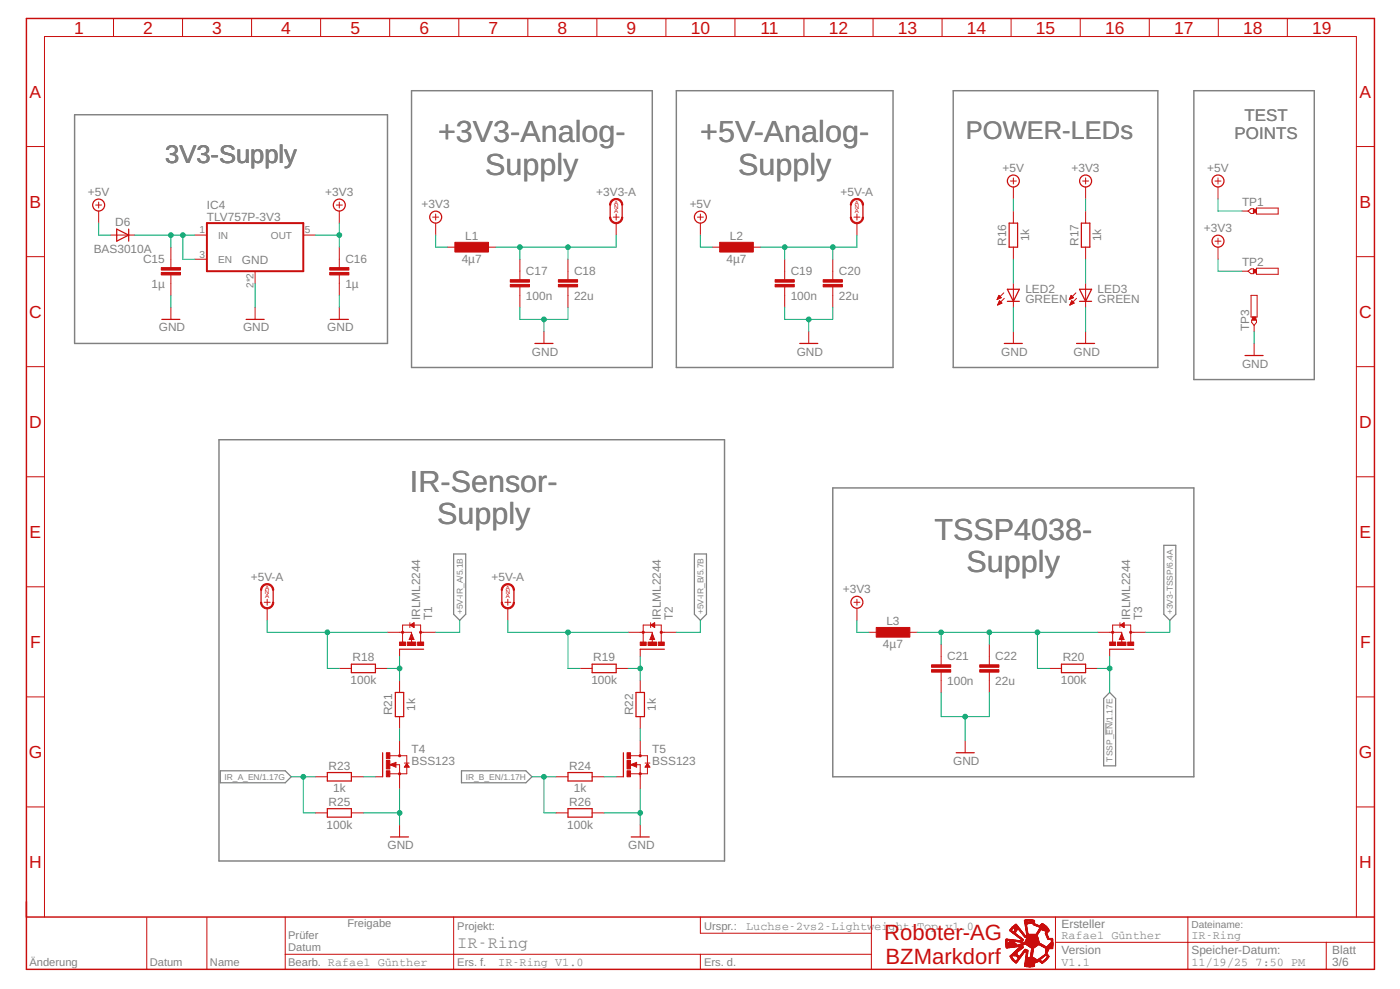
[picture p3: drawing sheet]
<svg xmlns="http://www.w3.org/2000/svg" width="287mm" height="203mm" viewBox="0 0 287 203" stroke-linecap="round" stroke-linejoin="round" font-family="sans-serif">
<defs><g id="words">
<g font-size="6.3" fill="#808080">
<text x="89.9" y="29.2">+3V3-Analog-</text>
<text x="143.6" y="29.2">+5V-Analog-</text>
<text x="99.5" y="35.9">Supply</text>
<text x="151.4" y="35.9">Supply</text>
<text x="84.1" y="100.8">IR-Sensor-</text>
<text x="89.7" y="107.5">Supply</text>
<text x="191.7" y="110.7">TSSP4038-</text>
<text x="198.3" y="117.4">Supply</text>
</g>
<g font-size="5.2" fill="#808080">
<text x="198.1" y="28.5">POWER-LEDs</text>
<text x="33.9" y="33.4">3V3-Supply</text>
</g>
<g font-size="4.5" fill="#c90d0c">
<text x="181.4" y="192.9">Roboter-AG</text>
<text x="181.6" y="197.7">BZMarkdorf</text>
</g>
<g font-size="3.6" fill="#c90d0c">
<text x="15.2" y="6.9">1</text>
<text x="29.4" y="6.9">2</text>
<text x="43.5" y="6.9">3</text>
<text x="57.7" y="6.9">4</text>
<text x="71.9" y="6.9">5</text>
<text x="86" y="6.9">6</text>
<text x="100.2" y="6.9">7</text>
<text x="114.3" y="6.9">8</text>
<text x="128.5" y="6.9">9</text>
<text x="141.7" y="6.9">10</text>
<text x="156" y="6.9">11</text>
<text x="170" y="6.9">12</text>
<text x="184.2" y="6.9">13</text>
<text x="198.3" y="6.9">14</text>
<text x="212.5" y="6.9">15</text>
<text x="226.7" y="6.9">16</text>
<text x="240.8" y="6.9">17</text>
<text x="255" y="6.9">18</text>
<text x="269.1" y="6.9">19</text>
<text x="6.1" y="20.1">A</text>
<text x="278.9" y="20.1">A</text>
<text x="6.1" y="42.6">B</text>
<text x="278.9" y="42.6">B</text>
<text x="6" y="65.2">C</text>
<text x="278.8" y="65.2">C</text>
<text x="6" y="87.8">D</text>
<text x="278.8" y="87.8">D</text>
<text x="6.1" y="110.3">E</text>
<text x="278.9" y="110.3">E</text>
<text x="6.2" y="132.9">F</text>
<text x="279" y="132.9">F</text>
<text x="5.9" y="155.5">G</text>
<text x="278.7" y="155.5">G</text>
<text x="6" y="178.1">H</text>
<text x="278.8" y="178.1">H</text>
</g>
<g font-size="3.5" fill="#808080">
<text x="253.2" y="28.5">POINTS</text>
<text x="255.3" y="24.8">TEST</text>
<text x="93.8" y="194.4">IR-Ring</text>
</g>
<g font-size="2.4" fill="#808080">
<text x="205.7" y="35.3">+5V</text>
<text x="219.8" y="35.3">+3V3</text>
<text x="247.6" y="35.3">+5V</text>
<text x="18" y="40.2">+5V</text>
<text x="66.7" y="40.2">+3V3</text>
<text x="122.3" y="40.2">+3V3-A</text>
<text x="172.4" y="40.2">+5V-A</text>
<text x="23.6" y="46.3">D6</text>
<text x="42.4" y="42.8">IC4</text>
<text x="42.4" y="45.3">TLV757P-3V3</text>
<text x="86.5" y="42.7">+3V3</text>
<text x="141.5" y="42.7">+5V</text>
<text x="246.9" y="47.6">+3V3</text>
<text x="254.8" y="42.3">TP1</text>
<text x="19.2" y="51.9">BAS3010A</text>
<text x="29.3" y="53.9">C15</text>
<text x="70.8" y="53.9">C16</text>
<text x="94.7" y="53.9">4µ7</text>
<text x="95.4" y="49.2">L1</text>
<text x="149" y="53.9">4µ7</text>
<text x="149.7" y="49.2">L2</text>
<text x="206.4" y="50.4" transform="rotate(-90 206.4 50.4)">R16</text>
<text x="211.1" y="49.5" transform="rotate(-90 211.1 49.5)">1k</text>
<text x="221.2" y="50.4" transform="rotate(-90 221.2 50.4)">R17</text>
<text x="225.9" y="49.5" transform="rotate(-90 225.9 49.5)">1k</text>
<text x="31.1" y="59.1">1µ</text>
<text x="49.6" y="54.2">GND</text>
<text x="70.8" y="59.1">1µ</text>
<text x="107.9" y="56.4">C17</text>
<text x="117.7" y="56.4">C18</text>
<text x="162.2" y="56.4">C19</text>
<text x="172.1" y="56.4">C20</text>
<text x="254.8" y="54.6">TP2</text>
<text x="107.9" y="61.6">100n</text>
<text x="117.7" y="61.6">22u</text>
<text x="162.2" y="61.6">100n</text>
<text x="172.1" y="61.6">22u</text>
<text x="210.3" y="62.2">GREEN</text>
<text x="210.3" y="60.1">LED2</text>
<text x="225.1" y="62.2">GREEN</text>
<text x="225.1" y="60.1">LED3</text>
<text x="32.6" y="68">GND</text>
<text x="49.9" y="68">GND</text>
<text x="67.1" y="68">GND</text>
<text x="256.2" y="68" transform="rotate(-90 256.2 68)">TP3</text>
<text x="109.1" y="72.9">GND</text>
<text x="163.4" y="72.9">GND</text>
<text x="205.4" y="72.9">GND</text>
<text x="220.2" y="72.9">GND</text>
<text x="254.8" y="75.4">GND</text>
<text x="51.4" y="119.2">+5V-A</text>
<text x="100.8" y="119.2">+5V-A</text>
<text x="172.9" y="121.7">+3V3</text>
<text x="86.2" y="127.2" transform="rotate(-90 86.2 127.2)">IRLML2244</text>
<text x="88.6" y="127.2" transform="rotate(-90 88.6 127.2)">T1</text>
<text x="135.5" y="127.2" transform="rotate(-90 135.5 127.2)">IRLML2244</text>
<text x="138" y="127.2" transform="rotate(-90 138 127.2)">T2</text>
<text x="181.8" y="128.2">L3</text>
<text x="231.8" y="127.2" transform="rotate(-90 231.8 127.2)">IRLML2244</text>
<text x="234.3" y="127.2" transform="rotate(-90 234.3 127.2)">T3</text>
<text x="72.3" y="135.6">R18</text>
<text x="121.7" y="135.6">R19</text>
<text x="181.1" y="132.9">4µ7</text>
<text x="194.3" y="135.4">C21</text>
<text x="204.2" y="135.4">C22</text>
<text x="218" y="135.6">R20</text>
<text x="71.9" y="140.3">100k</text>
<text x="121.3" y="140.3">100k</text>
<text x="194.3" y="140.6">100n</text>
<text x="204.2" y="140.6">22u</text>
<text x="217.6" y="140.3">100k</text>
<text x="80.5" y="146.7" transform="rotate(-90 80.5 146.7)">R21</text>
<text x="85.2" y="145.8" transform="rotate(-90 85.2 145.8)">1k</text>
<text x="129.8" y="146.7" transform="rotate(-90 129.8 146.7)">R22</text>
<text x="134.5" y="145.8" transform="rotate(-90 134.5 145.8)">1k</text>
<text x="84.4" y="154.4">T4</text>
<text x="133.8" y="154.4">T5</text>
<text x="67.4" y="157.8">R23</text>
<text x="84.4" y="156.9">BSS123</text>
<text x="116.8" y="157.8">R24</text>
<text x="133.8" y="156.9">BSS123</text>
<text x="195.5" y="156.9">GND</text>
<text x="67.4" y="165.2">R25</text>
<text x="68.3" y="162.5">1k</text>
<text x="116.8" y="165.2">R26</text>
<text x="117.7" y="162.5">1k</text>
<text x="67" y="169.9">100k</text>
<text x="116.4" y="169.9">100k</text>
<text x="79.5" y="174.1">GND</text>
<text x="128.9" y="174.1">GND</text>
<text x="153" y="190.8">Luchse-2vs2-Lightweight-Top v1.0</text>
<text x="217.7" y="190.3">Ersteller</text>
<text x="217.7" y="195.7">Version</text>
<text x="217.7" y="192.6">Rafael Günther</text>
<text x="244.4" y="192.6">IR-Ring</text>
<text x="244.4" y="195.7">Speicher-Datum:</text>
<text x="273.3" y="195.7">Blatt</text>
<text x="102.2" y="198.2">IR-Ring V1.0</text>
<text x="217.7" y="198.2">V1.1</text>
<text x="244.4" y="198.2">11/19/25 7:50 PM</text>
<text x="273.3" y="198.2">3/6</text>
</g>
<g font-size="2.3" fill="#808080">
<text x="71.3" y="190.2">Freigabe</text>
<text x="93.8" y="190.8">Projekt:</text>
<text x="144.4" y="190.8">Urspr.:</text>
<text x="59.1" y="195.1">Datum</text>
<text x="59.1" y="192.6">Prüfer</text>
<text x="6" y="198.2">Änderung</text>
<text x="30.7" y="198.2">Datum</text>
<text x="43.1" y="198.2">Name</text>
<text x="59.1" y="198.1">Bearb. Rafael Günther</text>
<text x="93.8" y="198.2">Ers. f.</text>
<text x="144.4" y="198.2">Ers. d.</text>
</g>
<g font-size="2.1" fill="#808080">
<text x="40.9" y="47.9">1</text>
<text x="62.5" y="47.9">5</text>
<text x="40.9" y="52.8">3</text>
<text x="44.7" y="49">IN</text>
<text x="44.7" y="53.9">EN</text>
<text x="55.5" y="49">OUT</text>
<text x="52" y="59.1" transform="rotate(-90 52 59.1)">2*2</text>
<text x="244.4" y="190.3">Dateiname:</text>
</g>
<g font-size="1.7" fill="#808080">
<text x="94.9" y="126" transform="rotate(-90 94.9 126)">+5V-IR_A/5.1B</text>
<text x="144.3" y="126" transform="rotate(-90 144.3 126)">+5V-IR_B/5.7B</text>
<text x="240.6" y="126" transform="rotate(-90 240.6 126)">+3V3-TSSP/6.4A</text>
<text x="46.1" y="159.9">IR_A_EN/1.17G</text>
<text x="95.5" y="159.9">IR_B_EN/1.17H</text>
<text x="228.2" y="156.2" transform="rotate(-90 228.2 156.2)">TSSP_EN/1.17E</text>
</g>
<g font-size="1.2" fill="#c90d0c">
<text x="126" y="42">A</text>
<text x="175.4" y="42">A</text>
<text x="125.9" y="42.8">N</text>
<text x="126" y="43.7">A</text>
<text x="175.3" y="42.8">N</text>
<text x="175.4" y="43.7">A</text>
<text x="54.3" y="121.8">N</text>
<text x="54.4" y="121">A</text>
<text x="54.4" y="122.7">A</text>
<text x="103.7" y="121.8">N</text>
<text x="103.8" y="121">A</text>
<text x="103.8" y="122.7">A</text>
</g>
</g></defs>
<path d="M84.4 18.6h49.4v56.8h-49.4zM138.7 18.6h44.5v56.8h-44.5zM195.5 18.6h42v56.8h-42zM244.9 18.6h24.7v59.3h-24.7zM15.3 23.5h64.2v46.9h-64.2zM44.9 90.2h103.7v86.4h-103.7zM170.8 100.1h74.1v59.2h-74.1z" fill="none" stroke="#808080" stroke-width=".3"/>
<path d="M93 113.6h2.5v12.4l-1.2 1.2-1.3-1.2zM142.4 113.6h2.5v12.4l-1.2 1.2-1.3-1.2zM238.7 111.8h2.5v14.2l-1.3 1.2-1.2-1.2zM45.2 158.1h13.3l1.2 1.2-1.2 1.2h-13.3zM94.7 158.1h13.2l1.2 1.2-1.2 1.2h-13.2zM227.6 142l1.2 1.3v13.8h-2.4v-13.8z" fill="none" stroke="#808080" stroke-width=".25"/>
<path d="M226.8 148.3v2.4" fill="none" stroke="#808080" stroke-width=".21"/>
<g fill="none" stroke="#c90d0c" stroke-width=".21">
<path d="M23.3 3.8v3.7M37.4 3.8v3.7M51.6 3.8v3.7M65.8 3.8v3.7M79.9 3.8v3.7M94.1 3.8v3.7M108.3 3.8v3.7M122.4 3.8v3.7M136.6 3.8v3.7M150.7 3.8v3.7M164.9 3.8v3.7M179.1 3.8v3.7"/>
<path d="M193.2 3.8v3.7M207.4 3.8v3.7M221.6 3.8v3.7M235.7 3.8v3.7M249.9 3.8v3.7M264.1 3.8v3.7M5.4 30.1h3.7M207.2 37.1h1.3M207.9 36.5v1.2M207.9 38.4v2.4M222.1 37.1h1.2M222.7 36.5v1.2"/>
<path d="M222.7 38.4v2.4M249.2 37.1h1.2M249.8 36.5v1.2M249.8 38.4v2.4M278.2 30.1h3.7M5.4 52.6h3.7M19.6 42.1h1.2M20.2 41.4v1.3M20.2 43.3v2.5M22.7 48.2h4.9M35.1 50.7v4.2M35.1 56.4v4.2"/>
<path d="M40 48.2h2.4M40 53.2h2.4M52.3 55.6v2.5M62.2 48.2h2.5M69 42.1h1.2M69.6 41.4v1.3M69.6 43.3v2.5M69.6 50.7v4.2M69.6 56.4v4.2M88.7 44.5h1.3M89.4 43.9v1.2M89.4 45.8v2.4"/>
<path d="M91.8 50.7h2.5M99.2 50.7h2.5M106.6 53.2v4.2M106.6 58.8v4.2M116.5 53.2v4.2M116.5 58.8v4.2M125.8 44.5h1.2M126.4 43.9v1.2M126.4 45.8v2.4M143 44.5h1.3M143.7 43.9v1.2M143.7 45.8v2.4"/>
<path d="M146.1 50.7h2.5M153.5 50.7h2.5M161 53.2v4.2M161 58.8v4.2M170.8 53.2v4.2M170.8 58.8v4.2M175.2 44.5h1.2M175.8 43.9v1.2M175.8 45.8v2.4M207.9 43.3v2.5M207.9 50.7v2.5M207.9 58.1v4.9"/>
<path d="M222.7 43.3v2.5M222.7 50.7v2.5M222.7 58.1v4.9M249.2 49.5h1.2M249.8 48.9v1.2M249.8 50.7v2.5M254.8 43.3h1.2M254.8 55.6h1.2M256 43.3l.6-.5h.5v1h-.5zM256 55.6l.6-.5h.5v1h-.5zM257.7 42.7h4.5v1.2h-4.5zM257.7 55h4.5v1.3h-4.5z"/>
<path d="M278.2 52.6h3.7M5.4 75.2h3.7M35.1 63v2.5M52.3 63v2.5M69.6 63v2.5M111.6 68v2.4M165.9 68v2.4M204.6 61.4h.1M204.6 61.3h.3M204.6 61.2h.6M204.6 62.5l.1 .1M204.7 61h.7"/>
<path d="M204.7 62.4h.2M204.7 60.9h.5M204.7 62.3h.5M204.8 60.8h.3M204.8 62.2h.7M204.9 60.7h.1M204.9 62.1h.5M204.9 60.6l.5 .5-.9 .3zM204.9 62h.4M204.9 61.8h.3M205 61.7h.1M205 61.7l.5 .5-.9 .3z"/>
<path d="M205.9 60.1l-1.4 1.3M206 61.2l-1.4 1.3M207.9 68v2.4M219.4 61.4h.1M219.4 61.3h.3M219.5 61.2h.5M219.5 62.5v.1M219.5 61h.7M219.5 62.4h.2M219.6 60.9h.4M219.6 62.3h.4M219.6 60.8h.3"/>
<path d="M219.6 62.2h.7M219.6 60.7h.2M219.7 62.1h.5M219.7 62h.4M219.7 60.6l.5 .5-.9 .3zM219.8 61.8h.2M219.8 61.7h.1M219.8 61.7l.5 .5-.8 .3zM220.7 60.1l-1.4 1.3M220.8 61.2l-1.3 1.3M222.7 68v2.4M256.6 60.6h1.3v4.4h-1.3z"/>
<path d="M256.7 65.6h1v.5l-.5 .6-.5-.6zM257.2 66.7v1.3M257.2 70.4v2.5M278.2 75.2h3.7M5.4 97.8h3.7M278.2 97.8h3.7M5.4 120.4h3.7M54.2 123.5h1.2M54.8 122.9v1.2M54.8 124.8v2.4M69.6 137.1h2.5M77 137.1h2.5"/>
<path d="M79.5 129.7h4.9v.3M82 133.2v1.4M82 139.6v2.4M84.1 127.7v1M84.2 128.2l.7-.5v1zM84.3 128.3h.6M84.4 128.1h.5M84.4 129.9l.5 1.3h-1zM84.4 131v.9M84.5 128.4h.4M84.6 128h.3M84.6 128.5h.3"/>
<path d="M84.8 127.8h.1M84.8 128.7h.1M86.3 129.7h3.1M86.3 131.6v-3.4h-3.7v3.5M103.5 123.5h1.3M104.2 122.9v1.2M104.2 124.8v2.4M119 137.1h2.5M126.4 137.1h2.5M128.9 129.7h4.9v.3M131.3 133.2v1.4M131.3 139.6v2.4"/>
<path d="M133.5 127.7v1M133.5 128.2l.8-.5v1zM133.7 128.3h.6M133.8 128.1h.5M133.8 129.9l.5 1.3h-1zM133.8 131v.9M133.8 128.4h.5M133.9 128h.4M134 128.5h.3M134.1 127.8h.2M134.2 128.7h.1M135.6 129.7h3.1"/>
<path d="M135.6 131.6v-3.4h-3.7v3.5M175.2 123.5h1.2M175.8 122.9v1.2M175.8 124.8v2.4M178.2 129.7h2.5M185.6 129.7h2.5M193 132.2v4.2M193 137.8v4.2M202.9 132.2v4.2M202.9 137.8v4.2M215.3 137.1h2.4M222.7 137.1h2.4"/>
<path d="M225.1 129.7h5v.3M227.6 133.2v1.4M229.7 127.7v1M229.8 128.2l.8-.5v1zM230 128.3h.6M230.1 128.1h.5M230.1 131v.9M230.1 129.9l.5 1.3h-1zM230.1 128.4h.5M230.2 128h.4M230.3 128.5h.3M230.4 127.8h.2"/>
<path d="M230.5 128.7h.1M231.9 129.7h3.1M231.9 131.6v-3.4h-3.7v3.5M278.2 120.4h3.7M5.4 142.9h3.7M64.7 159.3h2.4M72.1 159.3h2.4M77 159.3h1.5M79.7 156.8h2.3v5M80 156.8l1.2-.4v1zM80 155h3.4v3.7h-3.4M82 147v2.4"/>
<path d="M82 151.9v3.1M82.9 156.5h1M83 157.3h.9M83.1 157.2h.7M83.1 157h.6M83.2 156.9h.5M83.3 156.8h.3M83.4 156.7h.1M83.4 156.6l.5 .8h-1zM114 159.3h2.5M121.5 159.3h2.4M126.4 159.3h1.5"/>
<path d="M129.1 156.8h2.2v5M129.3 156.8l1.3-.4v1zM129.4 155h3.4v3.7h-3.5M131.3 147v2.4M131.3 151.9v3.1M132.3 156.5h1M132.4 157.3h.8M132.4 157.2h.8M132.5 157h.6M132.6 156.9h.4M132.7 156.8h.2M132.8 156.7h.1"/>
<path d="M132.8 156.6l.5 .8h-1zM198 151.9v2.5M278.2 142.9h3.7M5.4 165.5h3.7M64.7 166.7h2.4M72.1 166.7h2.4M82 169.2v2.5M114 166.7h2.5M121.5 166.7h2.4M131.3 169.2v2.5M278.2 165.5h3.7M9.1 188.1v-180.6h269.1v180.6"/>
<path d="M30.1 188.2v10.6M42.4 188.2v10.6M58.5 188.1v10.7M58.5 195.7h120.2M93 188.1v10.7M143.7 188.1v3.3h35M143.7 195.7v3.1M178.7 188.1v10.7M216.5 193.3h65.3M216.5 188.1v10.7M243.7 188.1v10.7M272 193.3v5.5"/>
</g>
<path d="M84.4 130.8v.2h.3l-.3-.8-.2 .8M133.8 130.8v.2h.2l-.2-.8-.3 .8M230.1 130.8v.2h.2l-.2-.8-.3 .8M81.1 156.6l-.9 .2 .9 .3v-.3h-.3M130.5 156.6l-.9 .2 .9 .3v-.3h-.3M5.4 188.1h276.5v-184.3h-276.5v195h276.5v-10.6" fill="none" stroke="#c90d0c" stroke-width=".3"/>
<g fill="#c90d0c" stroke="#c90d0c" stroke-width=".21">
<path d="M211 198.3h.5z"/>
<path d="M210.5 198.2l1.4 .1z"/>
<path d="M210.2 198.2h2z"/>
<path d="M210.2 198.1l2 .1z"/>
<path d="M210.2 198.1h2z"/>
<path d="M210.2 198h.3z"/>
<path d="M210.6 198h1.6z"/>
<path d="M210.2 197.9l.3 .1z"/>
<path d="M210.5 197.9l1.7 .1z"/>
<path d="M210.2 197.8l.3 .1z"/>
<path d="M210.5 197.8l1.7 .1z"/>
<path d="M210.2 197.8h2z"/>
<path d="M210.2 197.7h2z"/>
<path d="M210.2 197.6l2 .1z"/>
<path d="M210.2 197.6h2z"/>
<path d="M210.3 197.5h2z"/>
<path d="M213.7 197.5h.2z"/>
<path d="M208.3 197.5h.2z"/>
<path d="M213.6 197.5h.4z"/>
<path d="M208.3 197.4l.3 .1z"/>
<path d="M210.2 197.4l2.3 .1z"/>
<path d="M213.5 197.4l.5 .1z"/>
<path d="M208.2 197.4h.4z"/>
<path d="M210.3 197.4h2.3z"/>
<path d="M213.5 197.4h.6z"/>
<path d="M208.1 197.3l.5 .1z"/>
<path d="M210.3 197.3l2.4 .1z"/>
<path d="M213.4 197.3l.7 .1z"/>
<path d="M208.1 197.3h.6z"/>
<path d="M210.2 197.3h2.6z"/>
<path d="M213.3 197.3h.9z"/>
<path d="M208 197.2l.7 .1z"/>
<path d="M210.3 197.2l2.6 .1z"/>
<path d="M213.3 197.2l.4 .1z"/>
<path d="M213.8 197.2l.4 .1z"/>
<path d="M207.9 197.2h.9z"/>
<path d="M210.3 197.2h2.8z"/>
<path d="M213.2 197.2h.5z"/>
<path d="M213.9 197.2h.4z"/>
<path d="M207.9 197.1l.4 .1z"/>
<path d="M208.4 197.1l.3 .1z"/>
<path d="M210.3 197.1l3.3 .1z"/>
<path d="M213.9 197.1l.4 .1z"/>
<path d="M207.8 197.1h.5z"/>
<path d="M208.5 197.1h.3z"/>
<path d="M210.3 197.1h3.3z"/>
<path d="M214 197.1h.4z"/>
<path d="M207.8 197l.4 .1z"/>
<path d="M208.5 197l.4 .1z"/>
<path d="M210.3 197l3.2 .1z"/>
<path d="M214.1 197l.4 .1z"/>
<path d="M207.7 197h.5z"/>
<path d="M208.5 197h.4z"/>
<path d="M210.3 197h3.1z"/>
<path d="M214.1 197h.4z"/>
<path d="M207.6 196.9l.5 .1z"/>
<path d="M208.6 196.9l.3 .1z"/>
<path d="M210.3 196.9l3.1 .1z"/>
<path d="M214.2 196.9l.4 .1z"/>
<path d="M207.6 196.9h.4z"/>
<path d="M208.6 196.9h.4z"/>
<path d="M210.3 196.9h3z"/>
<path d="M214.2 196.9h.4z"/>
<path d="M207.6 196.8l.4 .1z"/>
<path d="M208.7 196.8l.3 .1z"/>
<path d="M210.3 196.8l2.4 .1z"/>
<path d="M212.9 196.8l.4 .1z"/>
<path d="M214.3 196.8l.4 .1z"/>
<path d="M207.6 196.8h.3z"/>
<path d="M208.7 196.8h.3z"/>
<path d="M210.4 196.8h2.2z"/>
<path d="M212.9 196.8h.5z"/>
<path d="M214.4 196.8h.3z"/>
<path d="M207.5 196.7l.4 .1z"/>
<path d="M208.7 196.7l.3 .1z"/>
<path d="M210.4 196.7l2.2 .1z"/>
<path d="M212.9 196.7l.5 .1z"/>
<path d="M214.4 196.7l.4 .1z"/>
<path d="M207.5 196.7h.3z"/>
<path d="M208.7 196.7h.4z"/>
<path d="M210.4 196.7h2.1z"/>
<path d="M213 196.7h.5z"/>
<path d="M214.4 196.7h.4z"/>
<path d="M207.5 196.6l.3 .1z"/>
<path d="M208.8 196.6l.3 .1z"/>
<path d="M210.4 196.6l2 .1z"/>
<path d="M213.1 196.6l.5 .1z"/>
<path d="M214.5 196.6l.3 .1z"/>
<path d="M207.4 196.6h.4z"/>
<path d="M208.8 196.6h.3z"/>
<path d="M210.4 196.6h1.9z"/>
<path d="M213.2 196.6h.4z"/>
<path d="M214.5 196.6h.4z"/>
<path d="M207.4 196.5l.3 .1z"/>
<path d="M208.9 196.5l.3 .1z"/>
<path d="M210.4 196.5l1.9 .1z"/>
<path d="M213.2 196.5l.5 .1z"/>
<path d="M214.6 196.5l.3 .1z"/>
<path d="M207.4 196.5h.3z"/>
<path d="M208.9 196.5h.3z"/>
<path d="M210.4 196.5h.3z"/>
<path d="M210.8 196.5h1.4z"/>
<path d="M213.3 196.5h.5z"/>
<path d="M214.6 196.5h.4z"/>
<path d="M207.3 196.4l.4 .1z"/>
<path d="M208.9 196.4l.4 .1z"/>
<path d="M210.4 196.4l.3 .1z"/>
<path d="M210.9 196.4l1.1 .1z"/>
<path d="M213.4 196.4l.4 .1z"/>
<path d="M214.6 196.4l.4 .1z"/>
<path d="M207.3 196.4h.4z"/>
<path d="M208.8 196.4h.5z"/>
<path d="M210.4 196.4h.3z"/>
<path d="M211.1 196.4h.9z"/>
<path d="M213.4 196.4h.4z"/>
<path d="M214.7 196.4h.3z"/>
<path d="M207.3 196.3l.3 .1z"/>
<path d="M208.7 196.3l.6 .1z"/>
<path d="M210.4 196.3l.3 .1z"/>
<path d="M211.2 196.3l.7 .1z"/>
<path d="M213.5 196.3l.4 .1z"/>
<path d="M214.7 196.3l.4 .1z"/>
<path d="M207.2 196.3h.4z"/>
<path d="M208.7 196.3h.7z"/>
<path d="M210.4 196.3h.3z"/>
<path d="M211.4 196.3h.4z"/>
<path d="M213.6 196.3h.4z"/>
<path d="M214.7 196.3h.4z"/>
<path d="M211.3 196.3h.5z"/>
<path d="M213.7 196.3h.3z"/>
<path d="M214.8 196.3h.3z"/>
<path d="M207.2 196.2h.3z"/>
<path d="M208.6 196.2h.8z"/>
<path d="M210.4 196.2h.3z"/>
<path d="M211.3 196.2h.5z"/>
<path d="M213.7 196.2h.4z"/>
<path d="M214.8 196.2h.4z"/>
<path d="M208.5 196.2h.6z"/>
<path d="M209.1 196.2h.4z"/>
<path d="M211.4 196.2h.4z"/>
<path d="M213.8 196.2h.3z"/>
<path d="M207.2 196.1l.4 .1z"/>
<path d="M208.4 196.1l.6 .1z"/>
<path d="M209.1 196.1l.4 .1z"/>
<path d="M210.4 196.1l.3 .1z"/>
<path d="M211.4 196.1l.4 .1z"/>
<path d="M213.9 196.1l.3 .1z"/>
<path d="M214.8 196.1l.4 .1z"/>
<path d="M207.2 196l.4 .1z"/>
<path d="M208.4 196l.6 .1z"/>
<path d="M209.2 196l.3 .1z"/>
<path d="M210.5 196l.3 .1z"/>
<path d="M211.4 196l.4 .1z"/>
<path d="M213.9 196l.4 .1z"/>
<path d="M214.7 196l.4 .1z"/>
<path d="M207.3 196h.4z"/>
<path d="M207.9 196h1z"/>
<path d="M209.2 196h.4z"/>
<path d="M210.5 196h.3z"/>
<path d="M211.4 196h.4z"/>
<path d="M214 196h.3z"/>
<path d="M214.7 196h.4z"/>
<path d="M207.3 196h1.6z"/>
<path d="M209.3 196h.3z"/>
<path d="M214.1 196h.3z"/>
<path d="M214.6 196h.4z"/>
<path d="M207.3 195.9l1.5 .1z"/>
<path d="M209.3 195.9l.4 .1z"/>
<path d="M210.5 195.9l.3 .1z"/>
<path d="M211.4 195.9l.4 .1z"/>
<path d="M214.1 195.9l.4 .1z"/>
<path d="M214.6 195.9l.4 .1z"/>
<path d="M207.4 195.9h1.3z"/>
<path d="M209.3 195.9h.4z"/>
<path d="M210.5 195.9h.3z"/>
<path d="M211.4 195.9h.4z"/>
<path d="M214.2 195.9h.8z"/>
<path d="M207.5 195.8l1.2 .1z"/>
<path d="M209.4 195.8l.3 .1z"/>
<path d="M210.5 195.8l.3 .1z"/>
<path d="M211.4 195.8l.4 .1z"/>
<path d="M214.3 195.8l.6 .1z"/>
<path d="M207.5 195.8h1.1z"/>
<path d="M209.4 195.8h.4z"/>
<path d="M210.5 195.8h.3z"/>
<path d="M211.4 195.8h.4z"/>
<path d="M214.3 195.8h.6z"/>
<path d="M207.6 195.7h1z"/>
<path d="M209.4 195.7h.4z"/>
<path d="M210.5 195.7h.3z"/>
<path d="M211.4 195.7h.4z"/>
<path d="M214.4 195.7h.4z"/>
<path d="M209.5 195.7h.3z"/>
<path d="M207.7 195.6l.9 .1z"/>
<path d="M209.5 195.6l.4 .1z"/>
<path d="M210.5 195.6l.3 .1z"/>
<path d="M211.4 195.6l.4 .1z"/>
<path d="M214.4 195.6l.3 .1z"/>
<path d="M207.7 195.6h.9z"/>
<path d="M209.6 195.6h.3z"/>
<path d="M210.5 195.6h.3z"/>
<path d="M211.4 195.6h.4z"/>
<path d="M214.4 195.6h.3z"/>
<path d="M207.8 195.5l.8 .1z"/>
<path d="M209.6 195.5l.3 .1z"/>
<path d="M210.5 195.5l.3 .1z"/>
<path d="M211.5 195.5l.4 .1z"/>
<path d="M214.4 195.5l.3 .1z"/>
<path d="M207.8 195.5h.8z"/>
<path d="M209.6 195.5h.4z"/>
<path d="M210.5 195.5h.3z"/>
<path d="M211.5 195.5h.4z"/>
<path d="M214.4 195.5h.4z"/>
<path d="M207.9 195.4l.7 .1z"/>
<path d="M209.7 195.4l.3 .1z"/>
<path d="M210.5 195.4l.3 .1z"/>
<path d="M211.5 195.4l.4 .1z"/>
<path d="M214.4 195.4l.4 .1z"/>
<path d="M207.9 195.4h.7z"/>
<path d="M209.7 195.4h.4z"/>
<path d="M210.5 195.4h.3z"/>
<path d="M211.5 195.4h.4z"/>
<path d="M214.5 195.4h.3z"/>
<path d="M208 195.3l.7 .1z"/>
<path d="M209.7 195.3l.4 .1z"/>
<path d="M210.5 195.3l.3 .1z"/>
<path d="M211.5 195.3l.4 .1z"/>
<path d="M214.5 195.3l.3 .1z"/>
<path d="M208 195.3h.7z"/>
<path d="M209.8 195.3h.4z"/>
<path d="M210.5 195.3h.3z"/>
<path d="M211.5 195.3h.4z"/>
<path d="M214.5 195.3h.4z"/>
<path d="M208.1 195.2l.6 .1z"/>
<path d="M209.8 195.2l.6 .1z"/>
<path d="M210.5 195.2l.3 .1z"/>
<path d="M211.5 195.2l.4 .1z"/>
<path d="M214.5 195.2l.4 .1z"/>
<path d="M208.1 195.2h.7z"/>
<path d="M209.8 195.2h.7z"/>
<path d="M210.5 195.2h.3z"/>
<path d="M211.5 195.2h.4z"/>
<path d="M214.5 195.2h.4z"/>
<path d="M208.2 195.1l.7 .1z"/>
<path d="M209.9 195.1l.9 .1z"/>
<path d="M211.5 195.1l.4 .1z"/>
<path d="M214.5 195.1l.4 .1z"/>
<path d="M208.2 195.1h.7z"/>
<path d="M209.9 195.1h.9z"/>
<path d="M211.5 195.1h.4z"/>
<path d="M214.5 195.1h.4z"/>
<path d="M208.3 195l.7 .1z"/>
<path d="M210 195l.8 .1z"/>
<path d="M211.5 195l.4 .1z"/>
<path d="M214.5 195l.5 .1z"/>
<path d="M208.3 195h.7z"/>
<path d="M210 195h.8z"/>
<path d="M211.5 195h.4z"/>
<path d="M214.5 195h.5z"/>
<path d="M208.4 194.9l.7 .1z"/>
<path d="M210 194.9l.9 .1z"/>
<path d="M211.5 194.9l.4 .1z"/>
<path d="M214.5 194.9l.5 .1z"/>
<path d="M208.4 194.9h.7z"/>
<path d="M210.1 194.9h.7z"/>
<path d="M211.6 194.9h.4z"/>
<path d="M214.5 194.9h.5z"/>
<path d="M208.5 194.8l.7 .1z"/>
<path d="M210.1 194.8l.6 .1z"/>
<path d="M211.6 194.8l.4 .1z"/>
<path d="M214.5 194.8l.5 .1z"/>
<path d="M208.6 194.8h.7z"/>
<path d="M210.1 194.8h.5z"/>
<path d="M211.6 194.8h.4z"/>
<path d="M214.5 194.8h.6z"/>
<path d="M208.6 194.7l.7 .1z"/>
<path d="M210.2 194.7l.3 .1z"/>
<path d="M211.6 194.7l.4 .1z"/>
<path d="M214.5 194.7l.6 .1z"/>
<path d="M208.7 194.7h.7z"/>
<path d="M210.2 194.7h.2z"/>
<path d="M211.6 194.7h.4z"/>
<path d="M214.5 194.7h.6z"/>
<path d="M208.7 194.6l.8 .1z"/>
<path d="M211.6 194.6l.4 .1z"/>
<path d="M214.5 194.6l.6 .1z"/>
<path d="M208.8 194.6h.7z"/>
<path d="M211.6 194.6h.4z"/>
<path d="M214.5 194.6h.7z"/>
<path d="M208.8 194.5l.8 .1z"/>
<path d="M211.6 194.5l.4 .1z"/>
<path d="M214.5 194.5l1.4 .1z"/>
<path d="M208.8 194.5h.9z"/>
<path d="M211.6 194.5h.4z"/>
<path d="M214.5 194.5h1.4z"/>
<path d="M208.9 194.5h.8z"/>
<path d="M214.4 194.5h1.6z"/>
<path d="M206.4 194.4h.4z"/>
<path d="M209 194.4h.8z"/>
<path d="M211.5 194.4h.6z"/>
<path d="M214.3 194.4h1.6z"/>
<path d="M206.4 194.4h.7z"/>
<path d="M209 194.4h.9z"/>
<path d="M211.4 194.4h.8z"/>
<path d="M214.2 194.4h1.7z"/>
<path d="M206.4 194.3l1.1 .1z"/>
<path d="M209.1 194.3l.8 .1z"/>
<path d="M211.4 194.3l.8 .1z"/>
<path d="M214.2 194.3l1.7 .1z"/>
<path d="M206.4 194.2l1.4 .1z"/>
<path d="M209.1 194.2l.8 .1z"/>
<path d="M211.3 194.2l1 .1z"/>
<path d="M214 194.2l1.9 .1z"/>
<path d="M206.4 194.2h1.8z"/>
<path d="M209.2 194.2h.7z"/>
<path d="M211.2 194.2h1.1z"/>
<path d="M214 194.2h1.9z"/>
<path d="M206.3 194.2h2.3z"/>
<path d="M209.3 194.2h.6z"/>
<path d="M211.1 194.2h1.3z"/>
<path d="M213.9 194.2h.7z"/>
<path d="M214.7 194.2h1.2z"/>
<path d="M206.3 194.1l2.7 .1z"/>
<path d="M209.3 194.1l.5 .1z"/>
<path d="M211.1 194.1l1.4 .1z"/>
<path d="M213.8 194.1l.7 .1z"/>
<path d="M214.8 194.1l1.2 .1z"/>
<path d="M206.3 194.1h3z"/>
<path d="M209.4 194.1h.4z"/>
<path d="M211 194.1h1.6z"/>
<path d="M213.7 194.1h.7z"/>
<path d="M214.8 194.1h1.1z"/>
<path d="M206.3 194l3.5 .1z"/>
<path d="M210.9 194l1.7 .1z"/>
<path d="M213.6 194l.7 .1z"/>
<path d="M214.9 194l1 .1z"/>
<path d="M206.3 194h3.5z"/>
<path d="M210.8 194h1.9z"/>
<path d="M213.5 194h.7z"/>
<path d="M214.9 194h1z"/>
<path d="M206.3 193.9h3.4z"/>
<path d="M210.8 193.9h2z"/>
<path d="M213.4 193.9h.7z"/>
<path d="M215 193.9h.9z"/>
<path d="M210.7 193.9h2.2z"/>
<path d="M215 193.9h1z"/>
<path d="M206.3 193.8l2.4 .1z"/>
<path d="M208.8 193.8l1 .1z"/>
<path d="M210.7 193.8l2.2 .1z"/>
<path d="M213.3 193.8l.7 .1z"/>
<path d="M215.1 193.8l.9 .1z"/>
<path d="M206.3 193.8h2.3z"/>
<path d="M209 193.8h.9z"/>
<path d="M210.6 193.8h2.4z"/>
<path d="M213.2 193.8h.7z"/>
<path d="M215.1 193.8h.9z"/>
<path d="M206.3 193.7l2.3 .1z"/>
<path d="M209 193.7l1.1 .1z"/>
<path d="M210.5 193.7l3.3 .1z"/>
<path d="M215.2 193.7l.8 .1z"/>
<path d="M206.3 193.7h2.2z"/>
<path d="M209.2 193.7h1z"/>
<path d="M210.5 193.7h3.2z"/>
<path d="M215.2 193.7h.8z"/>
<path d="M206.3 193.6l.3 .1z"/>
<path d="M206.6 193.6l1.9 .1z"/>
<path d="M209.3 193.6l4.3 .1z"/>
<path d="M215.3 193.6l.7 .1z"/>
<path d="M206.3 193.6h.3z"/>
<path d="M206.7 193.6h1.7z"/>
<path d="M209.4 193.6h4.2z"/>
<path d="M215.3 193.6h.7z"/>
<path d="M206.3 193.5l.3 .1z"/>
<path d="M206.7 193.5l1.7 .1z"/>
<path d="M209.5 193.5l4 .1z"/>
<path d="M215.4 193.5l.6 .1z"/>
<path d="M206.3 193.5h.2z"/>
<path d="M206.8 193.5h1.5z"/>
<path d="M209.6 193.5h3.8z"/>
<path d="M215.4 193.5h.6z"/>
<path d="M206.3 193.4l.3 .1z"/>
<path d="M206.8 193.4l1.4 .1z"/>
<path d="M209.8 193.4l3.5 .1z"/>
<path d="M215.5 193.4l.5 .1z"/>
<path d="M206.3 193.4h.3z"/>
<path d="M206.8 193.4h1.4z"/>
<path d="M209.9 193.4h3.3z"/>
<path d="M215.5 193.4h.5z"/>
<path d="M206.3 193.3l.3 .1z"/>
<path d="M206.9 193.3l1.2 .1z"/>
<path d="M210 193.3l3.2 .1z"/>
<path d="M215.6 193.3l.4 .1z"/>
<path d="M206.3 193.3h.3z"/>
<path d="M206.9 193.3h1.2z"/>
<path d="M210.1 193.3h3.1z"/>
<path d="M215.6 193.3h.4z"/>
<path d="M206.3 193.2l.3 .1z"/>
<path d="M207 193.2l1 .1z"/>
<path d="M209.5 193.2l.2 .1z"/>
<path d="M210.2 193.2l3 .1z"/>
<path d="M215.6 193.2l.4 .1z"/>
<path d="M206.3 193.2h.3z"/>
<path d="M207 193.2h1z"/>
<path d="M209.1 193.2h.6z"/>
<path d="M210.2 193.2h2.9z"/>
<path d="M215.6 193.2h.3z"/>
<path d="M206.3 193.1l.3 .1z"/>
<path d="M207.1 193.1l.8 .1z"/>
<path d="M208.7 193.1l1 .1z"/>
<path d="M210.3 193.1l2.8 .1z"/>
<path d="M215.6 193.1l.3 .1z"/>
<path d="M206.3 193.1h.3z"/>
<path d="M207.1 193.1h.8z"/>
<path d="M208.4 193.1h1.3z"/>
<path d="M210.3 193.1h2.8z"/>
<path d="M215.6 193.1h.3z"/>
<path d="M206.3 193l.3 .1z"/>
<path d="M207.1 193l.7 .1z"/>
<path d="M207.9 193l1.9 .1z"/>
<path d="M210.3 193l2.8 .1z"/>
<path d="M215.6 193l.3 .1z"/>
<path d="M206.3 193h.3z"/>
<path d="M207.2 193h2.6z"/>
<path d="M210.4 193h2.7z"/>
<path d="M215.6 193h.3z"/>
<path d="M206.3 192.9l.3 .1z"/>
<path d="M207.2 192.9l2.2 .1z"/>
<path d="M209.5 192.9l.3 .1z"/>
<path d="M210.4 192.9l2.7 .1z"/>
<path d="M215.6 192.9l.3 .1z"/>
<path d="M206.3 192.9h.3z"/>
<path d="M206.8 192.9h2.2z"/>
<path d="M209.5 192.9h.3z"/>
<path d="M210.4 192.9h2.7z"/>
<path d="M215.6 192.9h.3z"/>
<path d="M206.3 192.8l2.4 .1z"/>
<path d="M209.5 192.8l.4 .1z"/>
<path d="M210.4 192.8l2.6 .1z"/>
<path d="M215.6 192.8l.3 .1z"/>
<path d="M206.3 192.8h2z"/>
<path d="M209.6 192.8h.3z"/>
<path d="M210.4 192.8h2.6z"/>
<path d="M215.6 192.8h.3z"/>
<path d="M206.3 192.7l1.6 .1z"/>
<path d="M209.6 192.7l.3 .1z"/>
<path d="M210.5 192.7l2.5 .1z"/>
<path d="M215.6 192.7l.3 .1z"/>
<path d="M206.3 192.7h1.2z"/>
<path d="M209.5 192.7h.4z"/>
<path d="M210.4 192.7h2.6z"/>
<path d="M215.4 192.7h.6z"/>
<path d="M206.3 192.7h.8z"/>
<path d="M209.4 192.7h.5z"/>
<path d="M210.5 192.7h2.5z"/>
<path d="M214.9 192.7h1z"/>
<path d="M206.3 192.6h.4z"/>
<path d="M209.4 192.6h.4z"/>
<path d="M210.5 192.6h2.5z"/>
<path d="M214.9 192.6h1z"/>
<path d="M209.3 192.6h.5z"/>
<path d="M209.3 192.5l.4 .1z"/>
<path d="M210.6 192.5l2.3 .1z"/>
<path d="M214.9 192.5l1 .1z"/>
<path d="M209.2 192.5h.4z"/>
<path d="M210.6 192.5h2.3z"/>
<path d="M214.8 192.5h1.1z"/>
<path d="M209.1 192.4h.5z"/>
<path d="M210.6 192.4h2.3z"/>
<path d="M214.8 192.4h.3z"/>
<path d="M209.1 192.4h.4z"/>
<path d="M209 192.3l.4 .1z"/>
<path d="M210.6 192.3l2.3 .1z"/>
<path d="M214.8 192.3l.3 .1z"/>
<path d="M208.9 192.3h.5z"/>
<path d="M210.6 192.3h2.3z"/>
<path d="M214.8 192.3h.3z"/>
<path d="M208.9 192.2l.4 .1z"/>
<path d="M210.2 192.2l.3 .1z"/>
<path d="M210.7 192.2l2.2 .1z"/>
<path d="M214.7 192.2l.3 .1z"/>
<path d="M208.8 192.2h.4z"/>
<path d="M210.2 192.2h.3z"/>
<path d="M210.7 192.2h2.2z"/>
<path d="M214.7 192.2h.3z"/>
<path d="M208.7 192.1l.5 .1z"/>
<path d="M210.1 192.1l2.7 .1z"/>
<path d="M214.7 192.1l.3 .1z"/>
<path d="M208.7 192.1h.4z"/>
<path d="M210.1 192.1h2.7z"/>
<path d="M214.7 192.1h.3z"/>
<path d="M208.6 192l.4 .1z"/>
<path d="M210.1 192l2.7 .1z"/>
<path d="M214.6 192l.4 .1z"/>
<path d="M208.6 192h.4z"/>
<path d="M210 192h2.8z"/>
<path d="M214.6 192h.3z"/>
<path d="M208.5 191.9l.4 .1z"/>
<path d="M210 191.9l.4 .1z"/>
<path d="M210.4 191.9l2.4 .1z"/>
<path d="M214.6 191.9l.3 .1z"/>
<path d="M208.4 191.9h.5z"/>
<path d="M209.9 191.9h.4z"/>
<path d="M210.5 191.9h2.3z"/>
<path d="M214.6 191.9h.3z"/>
<path d="M208.4 191.8l.4 .1z"/>
<path d="M209.9 191.8l.3 .1z"/>
<path d="M210.6 191.8l2.1 .1z"/>
<path d="M214.6 191.8l.3 .1z"/>
<path d="M208.3 191.8h.4z"/>
<path d="M209.9 191.8h.3z"/>
<path d="M210.6 191.8h2.1z"/>
<path d="M214.5 191.8h.4z"/>
<path d="M208.2 191.7l.5 .1z"/>
<path d="M209.8 191.7l.4 .1z"/>
<path d="M210.6 191.7l2.2 .1z"/>
<path d="M214.5 191.7l.3 .1z"/>
<path d="M208.2 191.7h.4z"/>
<path d="M209.8 191.7h.4z"/>
<path d="M210.6 191.7h2.2z"/>
<path d="M214.5 191.7h.3z"/>
<path d="M208.1 191.6l.5 .1z"/>
<path d="M209.7 191.6l.4 .1z"/>
<path d="M210.6 191.6l2.2 .1z"/>
<path d="M214.5 191.6l.3 .1z"/>
<path d="M208 191.6h.5z"/>
<path d="M209.7 191.6h.4z"/>
<path d="M210.6 191.6h.3z"/>
<path d="M212.5 191.6h.4z"/>
<path d="M214.5 191.6h.3z"/>
<path d="M208 191.5l.4 .1z"/>
<path d="M209.7 191.5l.3 .1z"/>
<path d="M210.5 191.5l.4 .1z"/>
<path d="M212.6 191.5l.3 .1z"/>
<path d="M214.4 191.5l.4 .1z"/>
<path d="M207.9 191.5h.5z"/>
<path d="M209.6 191.5h.4z"/>
<path d="M210.5 191.5h.4z"/>
<path d="M212.6 191.5h.3z"/>
<path d="M214.4 191.5h.3z"/>
<path d="M207.8 191.4l.5 .1z"/>
<path d="M209.6 191.4l.4 .1z"/>
<path d="M210.5 191.4l.3 .1z"/>
<path d="M212.6 191.4l.4 .1z"/>
<path d="M214.4 191.4l.3 .1z"/>
<path d="M207.8 191.4h.4z"/>
<path d="M209.5 191.4h.4z"/>
<path d="M210.5 191.4h.3z"/>
<path d="M212.6 191.4h.4z"/>
<path d="M214.4 191.4h.4z"/>
<path d="M207.7 191.3l.5 .1z"/>
<path d="M209.5 191.3l.4 .1z"/>
<path d="M210.5 191.3l.3 .1z"/>
<path d="M212.7 191.3l.3 .1z"/>
<path d="M214.4 191.3l.4 .1z"/>
<path d="M207.6 191.3h.7z"/>
<path d="M209.5 191.3h.3z"/>
<path d="M210.5 191.3h.3z"/>
<path d="M212.7 191.3h.4z"/>
<path d="M214.4 191.3h.4z"/>
<path d="M207.6 191.2l.7 .1z"/>
<path d="M209.4 191.2l.4 .1z"/>
<path d="M210.5 191.2l.3 .1z"/>
<path d="M212.7 191.2l.4 .1z"/>
<path d="M214.5 191.2l.4 .1z"/>
<path d="M207.5 191.2h.8z"/>
<path d="M209.4 191.2h.4z"/>
<path d="M210.5 191.2h.3z"/>
<path d="M212.8 191.2h.3z"/>
<path d="M214.5 191.2h.4z"/>
<path d="M207.4 191.2h1z"/>
<path d="M209.3 191.2h.4z"/>
<path d="M212.8 191.2h.4z"/>
<path d="M214.6 191.2h.4z"/>
<path d="M207.4 191.1h.5z"/>
<path d="M207.9 191.1h.5z"/>
<path d="M209.3 191.1h.4z"/>
<path d="M210.5 191.1h.3z"/>
<path d="M212.8 191.1h.4z"/>
<path d="M214.6 191.1h.4z"/>
<path d="M207.3 191.1h.5z"/>
<path d="M208 191.1h.4z"/>
<path d="M209.3 191.1h.3z"/>
<path d="M214.7 191.1h.4z"/>
<path d="M207.3 191l.4 .1z"/>
<path d="M208 191l.4 .1z"/>
<path d="M209.2 191l.4 .1z"/>
<path d="M210.5 191l.3 .1z"/>
<path d="M212.9 191l.4 .1z"/>
<path d="M214.6 191l.5 .1z"/>
<path d="M207.2 190.9l.4 .1z"/>
<path d="M208 190.9l.4 .1z"/>
<path d="M209.2 190.9l.4 .1z"/>
<path d="M210.5 190.9l.3 .1z"/>
<path d="M212.9 190.9l.4 .1z"/>
<path d="M214.4 190.9l.8 .1z"/>
<path d="M207.2 190.9h.4z"/>
<path d="M208.1 190.9h.3z"/>
<path d="M209.1 190.9h.4z"/>
<path d="M210.5 190.9h.3z"/>
<path d="M212.9 190.9h.4z"/>
<path d="M214.3 190.9h.9z"/>
<path d="M207.1 190.9h.4z"/>
<path d="M208.1 190.9h.4z"/>
<path d="M213 190.9h.4z"/>
<path d="M214.1 190.9h1.1z"/>
<path d="M207.1 190.8h.4z"/>
<path d="M208.1 190.8h.4z"/>
<path d="M209.1 190.8h.3z"/>
<path d="M210.5 190.8h.3z"/>
<path d="M213 190.8h.4z"/>
<path d="M214 190.8h1.2z"/>
<path d="M207.1 190.8h.3z"/>
<path d="M208.2 190.8h.4z"/>
<path d="M209 190.8h.4z"/>
<path d="M213 190.8h.5z"/>
<path d="M213.8 190.8h1.4z"/>
<path d="M207.2 190.7l.3 .1z"/>
<path d="M208.2 190.7l.4 .1z"/>
<path d="M209 190.7l.4 .1z"/>
<path d="M210.4 190.7l.3 .1z"/>
<path d="M213.1 190.7l.4 .1z"/>
<path d="M213.8 190.7l1.4 .1z"/>
<path d="M207.2 190.7h.3z"/>
<path d="M208.1 190.7h.7z"/>
<path d="M209 190.7h.3z"/>
<path d="M210.4 190.7h.3z"/>
<path d="M213.1 190.7h.4z"/>
<path d="M213.6 190.7h1.5z"/>
<path d="M207.2 190.6h.4z"/>
<path d="M208.1 190.6h1.2z"/>
<path d="M210.4 190.6h.3z"/>
<path d="M213.1 190.6h2z"/>
<path d="M207.3 190.5l.3 .1z"/>
<path d="M208.1 190.5l1.2 .1z"/>
<path d="M210.4 190.5l.3 .1z"/>
<path d="M213.2 190.5l1.9 .1z"/>
<path d="M207.3 190.5h.4z"/>
<path d="M208 190.5h1.2z"/>
<path d="M210.4 190.5h.3z"/>
<path d="M213.2 190.5h1.8z"/>
<path d="M207.3 190.4l.4 .1z"/>
<path d="M208 190.4l1.1 .1z"/>
<path d="M210.4 190.4l.3 .1z"/>
<path d="M213.2 190.4l1.8 .1z"/>
<path d="M207.4 190.4h.4z"/>
<path d="M208 190.4h1.1z"/>
<path d="M210.4 190.4h.3z"/>
<path d="M213.3 190.4h1.7z"/>
<path d="M207.5 190.3l.3 .1z"/>
<path d="M208 190.3l1 .1z"/>
<path d="M210.4 190.3l.3 .1z"/>
<path d="M213.3 190.3l1.6 .1z"/>
<path d="M207.5 190.3h.4z"/>
<path d="M208 190.3h1z"/>
<path d="M210.4 190.3h.3z"/>
<path d="M213.3 190.3h1.6z"/>
<path d="M207.5 190.2l1.5 .1z"/>
<path d="M210.4 190.2l.3 .1z"/>
<path d="M213.3 190.2l1.5 .1z"/>
<path d="M207.6 190.2h1.3z"/>
<path d="M210.4 190.2h.3z"/>
<path d="M213.3 190.2h1.5z"/>
<path d="M207.6 190.1l1.3 .1z"/>
<path d="M210.4 190.1l.2 .1z"/>
<path d="M213.1 190.1l1.7 .1z"/>
<path d="M207.6 190.1h1.3z"/>
<path d="M210.3 190.1h.3z"/>
<path d="M213 190.1h1.7z"/>
<path d="M207.8 190l1.1 .1z"/>
<path d="M210.3 190l.3 .1z"/>
<path d="M212.9 190l1.8 .1z"/>
<path d="M207.8 190h1z"/>
<path d="M210.3 190h.3z"/>
<path d="M212.8 190h1.9z"/>
<path d="M207.8 189.9l1 .1z"/>
<path d="M210.3 189.9l.3 .1z"/>
<path d="M212.6 189.9l2 .1z"/>
<path d="M207.9 189.9h.8z"/>
<path d="M210.3 189.9h.3z"/>
<path d="M212.5 189.9h2z"/>
<path d="M208 189.8l.7 .1z"/>
<path d="M210.3 189.8l.3 .1z"/>
<path d="M212.4 189.8l.8 .1z"/>
<path d="M213.2 189.8l1.2 .1z"/>
<path d="M208 189.8h.7z"/>
<path d="M210.3 189.8h.3z"/>
<path d="M212.3 189.8h.7z"/>
<path d="M213.3 189.8h1.1z"/>
<path d="M208.1 189.7l.5 .1z"/>
<path d="M210.2 189.7l.3 .1z"/>
<path d="M212.2 189.7l.7 .1z"/>
<path d="M213.4 189.7l.9 .1z"/>
<path d="M208.2 189.7h.4z"/>
<path d="M210.3 189.7h.3z"/>
<path d="M212.1 189.7h.7z"/>
<path d="M213.4 189.7h.9z"/>
<path d="M208.2 189.6l.3 .1z"/>
<path d="M210.3 189.6l.3 .1z"/>
<path d="M211.9 189.6l.8 .1z"/>
<path d="M213.5 189.6l.7 .1z"/>
<path d="M208.3 189.6h.2z"/>
<path d="M210.3 189.6h.4z"/>
<path d="M211.9 189.6h.7z"/>
<path d="M213.5 189.6h.6z"/>
<path d="M208.3 189.5l.1 .1z"/>
<path d="M210.3 189.5l.4 .1z"/>
<path d="M211.9 189.5l.6 .1z"/>
<path d="M213.6 189.5l.4 .1z"/>
<path d="M210.3 189.5h.4z"/>
<path d="M211.9 189.5h.4z"/>
<path d="M213.6 189.5h.4z"/>
<path d="M210.2 189.4l.7 .1z"/>
<path d="M211.9 189.4l.3 .1z"/>
<path d="M213.7 189.4l.2 .1z"/>
<path d="M210.2 189.4h1z"/>
<path d="M211.9 189.4h.3z"/>
<path d="M210.2 189.4h1.3z"/>
<path d="M210.2 189.3h1.6z"/>
<path d="M211.9 189.3h.3z"/>
<path d="M210.2 189.3h2z"/>
<path d="M210.2 189.2l2 .1z"/>
<path d="M210.2 189.1l.3 .1z"/>
<path d="M210.8 189.1l1.4 .1z"/>
<path d="M210.2 189.1h.3z"/>
<path d="M211 189.1h1.2z"/>
<path d="M211.3 189.1h.9z"/>
<path d="M210.2 189l.3 .1z"/>
<path d="M211.5 189l.7 .1z"/>
<path d="M210.2 189h.3z"/>
<path d="M211.8 189h.4z"/>
<path d="M210.1 188.9l.4 .1z"/>
<path d="M211.7 188.9l.5 .1z"/>
<path d="M210.1 188.9h.8z"/>
<path d="M211.4 188.9h.8z"/>
<path d="M210.1 188.8h2.1z"/>
<path d="M210.1 188.7l2 .1z"/>
<path d="M210.3 188.7h1.5z"/>
<path d="M210.9 188.6l.5 .1z"/>
<path d="M159 58.3h3.9v.5h-3.9z"/>
<path d="M159 57.4h3.9v.5h-3.9z"/>
<path d="M147.6 49.7h6.9v2h-6.9z"/>
<path d="M104.7 58.3h3.9v.5h-3.9z"/>
<path d="M104.7 57.4h3.9v.5h-3.9z"/>
<path d="M93.3 49.7h6.9v2h-6.9z"/>
<path d="M257.1 42.9h.6v.7h-.6z"/>
<path d="M257.1 55.3h.6v.7h-.6z"/>
<path d="M256.9 65h.7v.6h-.7z"/>
<path d="M191.1 137.4h3.9v.5h-3.9z"/>
<path d="M191.1 136.4h3.9v.5h-3.9z"/>
<path d="M179.7 128.7h6.9v2h-6.9z"/>
<path d="M227.6 131.7h1.2v.7h-1.2z"/>
<path d="M231.3 131.7h1.2v.7h-1.2z"/>
<path d="M229.2 131.7h1.8v.7h-1.8z"/>
<path d="M82 131.7h1.2v.7h-1.2z"/>
<path d="M85.7 131.7h1.2v.7h-1.2z"/>
<path d="M83.5 131.7h1.8v.7h-1.8z"/>
<path d="M79.2 158.1h.8v1.2h-.8z"/>
<path d="M79.2 154.4h.8v1.2h-.8z"/>
<path d="M79.2 156h.8v1.7h-.8z"/>
<path d="M131.3 131.7h1.2v.7h-1.2z"/>
<path d="M135 131.7h1.2v.7h-1.2z"/>
<path d="M132.9 131.7h1.8v.7h-1.8z"/>
<path d="M128.6 158.1h.7v1.2h-.7z"/>
<path d="M128.6 154.4h.7v1.2h-.7z"/>
<path d="M128.6 156h.7v1.7h-.7z"/>
<path d="M33.1 55.9h3.9v.5h-3.9z"/>
<path d="M33.1 54.9h3.9v.5h-3.9z"/>
<path d="M67.6 55.9h4v.5h-4z"/>
<path d="M67.6 54.9h4v.5h-4z"/>
<path d="M114.5 58.3h4v.5h-4z"/>
<path d="M114.5 57.4h4v.5h-4z"/>
<path d="M168.8 58.3h4v.5h-4z"/>
<path d="M168.8 57.4h4v.5h-4z"/>
<path d="M201 137.4h3.9v.5h-3.9z"/>
<path d="M201 136.4h3.9v.5h-3.9z"/>
</g>
<g fill="none" stroke="#c90d0c" stroke-width=".25">
<path d="M23.9 47l2.5 1.2-2.5 1.3zM26.4 47v2.5M125.2 42.1v2.4M127.6 42.1v2.4M174.5 42.1v2.4M177 42.1v2.4M206.6 59.3h2.5l-1.2 2.5zM207 45.8h1.7v4.9h-1.7zM221.4 59.3h2.5l-1.2 2.5zM221.8 45.8h1.7v4.9h-1.7zM33.2 65.5h3.7M50.5 65.5h3.7"/>
<path d="M67.8 65.5h3.7M109.7 70.4h3.7M164 70.4h3.7M206 70.4h3.7M206.6 61.8h2.5M220.8 70.4h3.7M221.4 61.8h2.5M255.4 72.9h3.7M53.6 121.1v2.4M56 121.1v2.4M72.1 136.2h4.9v1.8h-4.9zM82 133.2h4.9"/>
<path d="M102.9 121.1v2.4M105.4 121.1v2.4M121.5 136.2h4.9v1.8h-4.9zM131.3 133.2h5M217.7 136.2h5v1.8h-5zM227.6 133.2h4.9M67.1 158.5h5v1.7h-5zM78.5 154.4v4.9M81.1 142h1.7v5h-1.7zM116.5 158.5h5v1.7h-5zM127.9 154.4v4.9M130.5 142h1.7v5h-1.7z"/>
<path d="M196.1 154.4h3.7M67.1 165.9h5v1.7h-5zM80.1 171.7h3.7M116.5 165.9h5v1.7h-5zM129.5 171.7h3.7"/>
<circle cx="207.9" cy="37.1" r="1.23"/>
<circle cx="222.7" cy="37.1" r="1.23"/>
<circle cx="249.8" cy="37.1" r="1.23"/>
<circle cx="20.2" cy="42.1" r="1.23"/>
<circle cx="69.6" cy="42.1" r="1.23"/>
<circle cx="89.4" cy="44.5" r="1.23"/>
<circle cx="143.7" cy="44.5" r="1.23"/>
<circle cx="249.8" cy="49.5" r="1.23"/>
<circle cx="175.8" cy="123.5" r="1.23"/>
</g>
<g fill="#c90d0c" stroke="#c90d0c" stroke-width=".21">
<path d="M125.4 41.1a1.37 1.37 0 0 1 1.5-.3 1.37 1.37 0 0 1 .8 1.3h-.2a1.11 1.11 0 0 0-1.1-1.2 1.11 1.11 0 0 0-1.1 1.2h-.3v-.2z" fill-rule="evenodd"/>
<path d="M125 44.5h.3a1.11 1.11 0 0 0 1.1 1.1 1.11 1.11 0 0 0 1.1-1.1h.2a1.35 1.35 0 0 1-1.3 1.4 1.35 1.35 0 0 1-1.4-1.4z" fill-rule="evenodd"/>
<path d="M174.8 41.1a1.37 1.37 0 0 1 1.5-.3 1.37 1.37 0 0 1 .8 1.3h-.2a1.11 1.11 0 0 0-1.1-1.2 1.11 1.11 0 0 0-1.2 1.2h-.2v-.2z" fill-rule="evenodd"/>
<path d="M174.4 44.5h.2a1.11 1.11 0 0 0 1.2 1.1 1.11 1.11 0 0 0 1.1-1.1h.2a1.35 1.35 0 0 1-1.3 1.4 1.35 1.35 0 0 1-1.4-1.4z" fill-rule="evenodd"/>
<path d="M53.8 120.1a1.37 1.37 0 0 1 1.5-.3 1.37 1.37 0 0 1 .9 1.3h-.3a1.11 1.11 0 0 0-1.1-1.1 1.11 1.11 0 0 0-1.1 1.1h-.3v-.2z" fill-rule="evenodd"/>
<path d="M53.4 123.5h.3a1.11 1.11 0 0 0 1.1 1.1 1.11 1.11 0 0 0 1.1-1.1h.3a1.35 1.35 0 0 1-1.4 1.4 1.35 1.35 0 0 1-1.4-1.4z" fill-rule="evenodd"/>
<path d="M103.2 120.1a1.35 1.35 0 0 1 1.5-.3 1.35 1.35 0 0 1 .8 1.3h-.2a1.11 1.11 0 0 0-1.1-1.1 1.11 1.11 0 0 0-1.1 1.1h-.3v-.2z" fill-rule="evenodd"/>
<path d="M102.8 123.5h.3a1.11 1.11 0 0 0 1.1 1.1 1.11 1.11 0 0 0 1.1-1.1h.2a1.35 1.35 0 0 1-1.3 1.4 1.35 1.35 0 0 1-1.4-1.4z" fill-rule="evenodd"/>
</g>
<g fill="none" stroke="#c90d0c" stroke-width=".4">
<path d="M42.4 45.8h19.8v9.8h-19.8z"/>
<circle cx="82.6" cy="129.7" r=".13"/>
<circle cx="86.3" cy="129.7" r=".13"/>
<circle cx="131.9" cy="129.7" r=".13"/>
<circle cx="135.6" cy="129.7" r=".13"/>
<circle cx="228.2" cy="129.7" r=".13"/>
<circle cx="231.9" cy="129.7" r=".13"/>
<circle cx="82" cy="155" r=".13"/>
<circle cx="82" cy="158.7" r=".13"/>
<circle cx="131.3" cy="155" r=".13"/>
<circle cx="131.3" cy="158.7" r=".13"/>
</g>
<g fill="none" stroke="#0dab76" stroke-width=".21">
<path d="M20.2 45.8v2.4h2.5M27.6 48.2h12.4M35.1 48.2v2.5M37.5 48.2v5h2.5M52.3 58.1v4.9M64.7 48.2h4.9M69.6 45.8v4.9M89.4 48.2v2.5h2.4M106.6 50.7v2.5M116.5 50.7v2.5M126.4 48.2v2.5h-24.7M143.7 48.2v2.5h2.4"/>
<path d="M161 50.7v2.5M170.8 50.7v2.5M175.8 48.2v2.5h-19.8M207.9 40.8v2.5M207.9 53.2v4.9M222.7 40.8v2.5M222.7 53.2v4.9M249.8 40.8v2.5h5M249.8 53.2v2.4h5M35.1 60.6v2.4M69.6 60.6v2.4M106.6 63v2.5h9.9v-2.5"/>
<path d="M111.6 65.5v2.5M161 63v2.5h9.8v-2.5M165.9 65.5v2.5M207.9 63v5M222.7 63v5M257.2 68v2.4M54.8 127.2v2.5h24.7M67.1 129.7v7.4h2.5M79.5 137.1h2.5M82 134.6v5M94.3 127.2v2.5h-4.9M104.2 127.2v2.5h24.7"/>
<path d="M116.5 129.7v7.4h2.5M128.9 137.1h2.4M131.3 134.6v5M143.7 127.2v2.5h-5M175.8 127.2v2.5h2.4M188.1 129.7h37M193 129.7v2.5M202.9 129.7v2.5M212.8 129.7v7.4h2.5M225.1 137.1h2.5M227.6 134.6v7.4M239.9 127.2v2.5h-4.9"/>
<path d="M59.7 159.3h5M62.2 159.3v7.4h2.5M74.5 159.3h2.5M82 149.4v2.5M109.1 159.3h4.9M111.6 159.3v7.4h2.4M123.9 159.3h2.5M131.3 149.4v2.5M193 142v5h9.9v-5M198 147v4.9M74.5 166.7h7.5M82 161.8v7.4"/>
<path d="M123.9 166.7h7.4M131.3 161.8v7.4"/>
</g>
<g fill="#0dab76" stroke="#0dab76" stroke-width=".21">
<circle cx="165.9" cy="65.5" r=".49"/>
<circle cx="111.6" cy="65.5" r=".49"/>
<circle cx="198" cy="147" r=".49"/>
<circle cx="82" cy="166.7" r=".49"/>
<circle cx="131.3" cy="166.7" r=".49"/>
<circle cx="69.6" cy="48.2" r=".49"/>
<circle cx="106.6" cy="50.7" r=".49"/>
<circle cx="116.5" cy="50.7" r=".49"/>
<circle cx="193" cy="129.7" r=".49"/>
<circle cx="202.9" cy="129.7" r=".49"/>
<circle cx="212.8" cy="129.7" r=".49"/>
<circle cx="227.6" cy="137.1" r=".49"/>
<circle cx="82" cy="137.1" r=".49"/>
<circle cx="161" cy="50.7" r=".49"/>
<circle cx="170.8" cy="50.7" r=".49"/>
<circle cx="67.1" cy="129.7" r=".49"/>
<circle cx="116.5" cy="129.7" r=".49"/>
<circle cx="62.2" cy="159.3" r=".49"/>
<circle cx="131.3" cy="137.1" r=".49"/>
<circle cx="111.6" cy="159.3" r=".49"/>
<circle cx="35.1" cy="48.2" r=".49"/>
<circle cx="37.5" cy="48.2" r=".49"/>
</g>
<use href="#words"/>
</svg>
